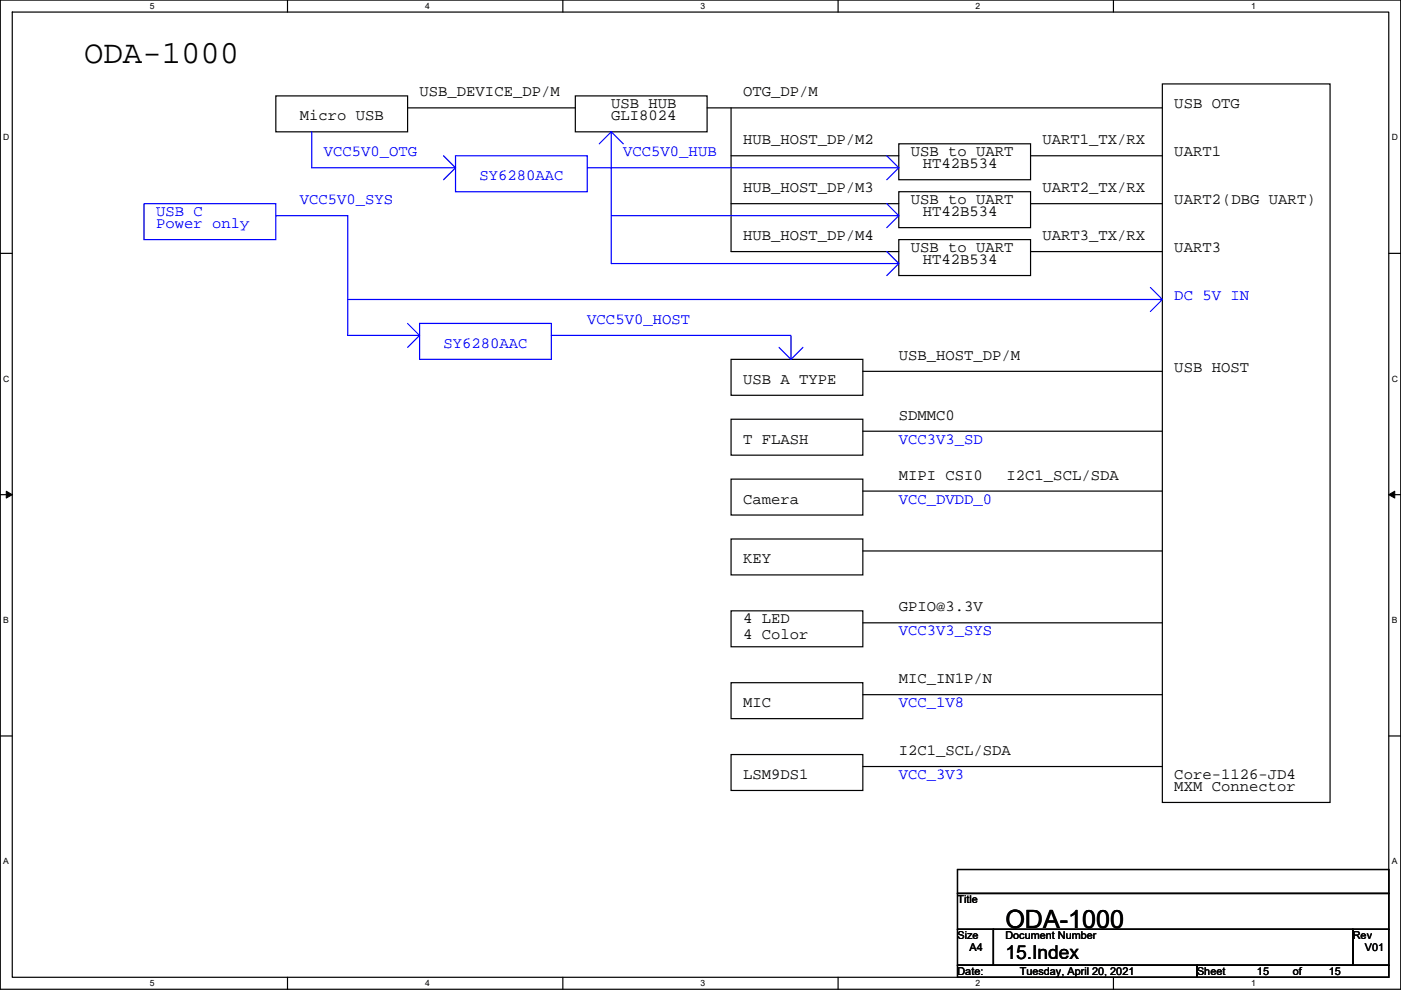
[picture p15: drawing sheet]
<svg xmlns="http://www.w3.org/2000/svg" width="297mm" height="210mm" viewBox="0 0 297 210" stroke-linecap="round" stroke-linejoin="round" font-family="sans-serif">
<defs><g id="words">
<text font-size="6.9" x="17.8" y="13.4">ODA-1000</text>
<text font-size="5.3" x="213.2" y="196.8">ODA-1000</text>
<text font-size="4.1" x="213.2" y="203.3">15.Index</text>
<g font-size="3.3">
<text x="89" y="20.4">USB_DEVICE_DP/M</text>
<text x="129.6" y="23">USB HUB</text>
<text x="157.5" y="20.4">OTG_DP/M</text>
<text x="249" y="23">USB OTG</text>
<text x="63.6" y="25.5">Micro USB</text>
<text x="129.6" y="25.5">GLI8024</text>
<text x="157.5" y="30.6">HUB_HOST_DP/M2</text>
<text x="193.1" y="33.1">USB to UART</text>
<text x="195.6" y="35.7">HT42B534</text>
<text x="221" y="30.6">UART1_TX/RX</text>
<text x="249" y="33.1">UART1</text>
<text x="157.5" y="40.8">HUB_HOST_DP/M3</text>
<text x="221" y="40.8">UART2_TX/RX</text>
<text x="193.1" y="43.3">USB to UART</text>
<text x="195.6" y="45.8">HT42B534</text>
<text x="249" y="43.3">UART2(DBG UART)</text>
<text x="157.5" y="50.9">HUB_HOST_DP/M4</text>
<text x="193.1" y="53.5">USB to UART</text>
<text x="221" y="50.9">UART3_TX/RX</text>
<text x="249" y="53.5">UART3</text>
<text x="195.6" y="56">HT42B534</text>
<text x="190.6" y="76.3">USB_HOST_DP/M</text>
<text x="157.5" y="81.4">USB A TYPE</text>
<text x="249" y="78.9">USB HOST</text>
<text x="190.6" y="89">SDMMC0</text>
<text x="157.5" y="94.1">T FLASH</text>
<text x="190.6" y="101.7">MIPI CSI0</text>
<text x="213.4" y="101.7">I2C1_SCL/SDA</text>
<text x="157.5" y="106.8">Camera</text>
<text x="157.5" y="119.5">KEY</text>
<text x="190.6" y="129.7">GPIO@3.3V</text>
<text x="157.5" y="132.2">4 LED</text>
<text x="157.5" y="135.5">4 Color</text>
<text x="157.5" y="150">MIC</text>
<text x="190.6" y="144.9">MIC_IN1P/N</text>
<text x="190.6" y="160.1">I2C1_SCL/SDA</text>
<text x="157.5" y="165.2">LSM9DS1</text>
<text x="249" y="167.8">MXM Connector</text>
<text x="249" y="165.2">Core-1126-JD4</text>
</g>
<g font-size="3.3" fill="#00f">
<text x="68.6" y="33.1">VCC5V0_OTG</text>
<text x="132.1" y="33.1">VCC5V0_HUB</text>
<text x="101.7" y="38.2">SY6280AAC</text>
<text x="33.1" y="45.8">USB C</text>
<text x="63.6" y="43.3">VCC5V0_SYS</text>
<text x="33.1" y="48.4">Power only</text>
<text x="249" y="63.6">DC 5V IN</text>
<text x="124.5" y="68.7">VCC5V0_HOST</text>
<text x="94" y="73.8">SY6280AAC</text>
<text x="190.6" y="94.1">VCC3V3_SD</text>
<text x="190.6" y="106.8">VCC_DVDD_0</text>
<text x="190.6" y="134.7">VCC3V3_SYS</text>
<text x="190.6" y="150">VCC_1V8</text>
<text x="190.6" y="165.2">VCC_3V3</text>
</g>
<g font-size="2.3">
<text x="203" y="191.6">Title</text>
<text x="203" y="199.2">Size</text>
<text x="205.5" y="201.7">A4</text>
<text x="213.2" y="199.2">Document Number</text>
<text x="286.8" y="199.2">Rev</text>
<text x="289.4" y="201.7">V01</text>
<text x="203" y="206.8">Date:</text>
<text x="216.2" y="206.8">Tuesday, April 20, 2021</text>
<text x="253.8" y="206.8">Sheet</text>
<text x="266.5" y="206.8">15</text>
<text x="274.1" y="206.8">of</text>
<text x="281.7" y="206.8">15</text>
</g>
<g font-size="1.8">
<text x="31.8" y="1.9">5</text>
<text x="90.1" y="1.9">4</text>
<text x="148.5" y="1.9">3</text>
<text x="206.9" y="1.9">2</text>
<text x="265.2" y="1.9">1</text>
<text x=".7" y="29.8">D</text>
<text x="295.1" y="29.8">D</text>
<text x=".7" y="81">C</text>
<text x="295.1" y="81">C</text>
<text x=".7" y="132.1">B</text>
<text x="295.1" y="132.1">B</text>
<text x=".7" y="183.3">A</text>
<text x="295.1" y="183.3">A</text>
<text x="31.8" y="209.2">5</text>
<text x="90.1" y="209.2">4</text>
<text x="148.5" y="209.2">3</text>
<text x="206.9" y="209.2">2</text>
<text x="265.2" y="209.2">1</text>
</g>
</g></defs>
<path d="M.1 0h296.9v209.8h-296.9zM2.6 2.6h291.8v204.7h-291.8z" fill="none" stroke="#000" stroke-width=".25"/>
<g fill="#fff">
<path d="M31.8 .3h1v2h-1z"/>
<path d="M31.8 207.5h1v2.1h-1z"/>
</g>
<path d="M61 0v2.6M61 207.3v2.5" fill="none" stroke="#000" stroke-width=".25"/>
<g fill="#fff">
<path d="M90.1 .3h1v2h-1z"/>
<path d="M90.1 207.5h1v2.1h-1z"/>
</g>
<path d="M119.3 0v2.6M119.3 207.3v2.5" fill="none" stroke="#000" stroke-width=".25"/>
<g fill="#fff">
<path d="M148.5 .3h1v2h-1z"/>
<path d="M148.5 207.5h1v2.1h-1z"/>
</g>
<path d="M177.7 0v2.6M177.7 207.3v2.5" fill="none" stroke="#000" stroke-width=".25"/>
<g fill="#fff">
<path d="M206.9 .3h1v2h-1z"/>
<path d="M206.9 207.5h1v2.1h-1z"/>
</g>
<path d="M236.1 0v2.6M236.1 207.3v2.5" fill="none" stroke="#000" stroke-width=".25"/>
<g fill="#fff">
<path d="M265.2 .3h1v2h-1z"/>
<path d="M265.2 207.5h1v2.1h-1z"/>
<path d="M.7 28.2h1.3v2h-1.3z"/>
<path d="M295.1 28.2h1.3v2h-1.3z"/>
<path d="M.7 79.3h1.3v2.1h-1.3z"/>
<path d="M295.1 79.3h1.3v2.1h-1.3z"/>
</g>
<path d="M.1 53.7h2.5M294.4 53.7h2.6" fill="none" stroke="#000" stroke-width=".25"/>
<g fill="#fff">
<path d="M.7 130.5h1.2v2h-1.2z"/>
<path d="M295.1 130.5h1.2v2h-1.2z"/>
</g>
<path d="M.1 104.9h2.5M294.4 104.9h2.6" fill="none" stroke="#000" stroke-width=".25"/>
<path d="M1.3 104.2l1.3 .7-1.3 .7zM294.4 104.9l1.3-.7v1.4z" fill="#000" stroke="#000" stroke-width=".21"/>
<g fill="#fff">
<path d="M.7 181.7h1.2v2h-1.2z"/>
<path d="M295.1 181.7h1.2v2h-1.2z"/>
</g>
<g fill="none" stroke="#000" stroke-width=".25">
<path d="M246.4 17.8h35.6v152.4h-35.6zM58.5 20.3h27.9v7.7h-27.9zM86.4 22.9h35.6M122 20.3h27.9v7.7h-27.9zM149.9 22.9h96.5M155 33h35.6M155 22.9v30.5h35.6M190.6 30.5h27.9v7.6h-27.9zM218.5 33h27.9M155 43.2h35.6M190.6 40.7h27.9v7.6h-27.9zM190.6 50.8h27.9v7.6h-27.9z"/>
<path d="M218.5 43.2h27.9M218.5 53.4h27.9M155 76.2h27.9v7.6h-27.9zM182.9 78.8h63.5M155 88.9h27.9v7.6h-27.9zM182.9 91.5h63.5M155 101.6h27.9v7.6h-27.9zM155 114.3h27.9v7.6h-27.9zM182.9 104.2h63.5M182.9 116.9h63.5M155 129.6h27.9v7.6h-27.9zM182.9 132.1h63.5"/>
<path d="M.1 156.1h2.5M155 144.8h27.9v7.6h-27.9zM182.9 147.3h63.5M294.4 156.1h2.6M155 160h27.9v7.7h-27.9zM182.9 162.6h63.5M203 184.4h91.4v5.1h-91.4zM203 189.5h91.4v7.6h-91.4zM203 197.1h7.6v7.6h-7.6zM210.6 197.1h76.2v7.6h-76.2zM286.8 197.1h7.6v7.6h-7.6zM203 204.7h50.8v2.6h-50.8z"/>
<path d="M253.8 204.7h40.6v2.6h-40.6z"/>
</g>
<g fill="none" stroke="#00f" stroke-width=".25">
<path d="M66.1 28v7.6h30.5M94 33l2.6 2.6M96.6 33h27.9v7.7h-27.9zM96.6 35.6l-2.6 2.5M124.5 35.6h66.1M129.6 28v27.9h61M129.6 28l-2.5 2.5M129.6 28l2.5 2.5M188 33l2.6 2.6M190.6 35.6l-2.6 2.5M30.5 43.2h28v7.6h-28zM58.5 45.7h15.2v25.4h15.3l-2.6 2.6"/>
<path d="M129.6 45.7h61M188 43.2l2.6 2.5M188 53.4l2.6 2.5M190.6 45.7l-2.6 2.6M190.6 55.9l-2.6 2.5M86.4 68.6l2.6 2.5M89 68.6h27.9v7.6h-27.9zM116.9 71.1h50.8v5.1M165.2 73.7l2.5 2.5M170.2 73.7l-2.5 2.5M243.9 61l2.5 2.5h-172.7M246.4 63.5l-2.5 2.6"/>
</g>
<use href="#words"/>
</svg>
